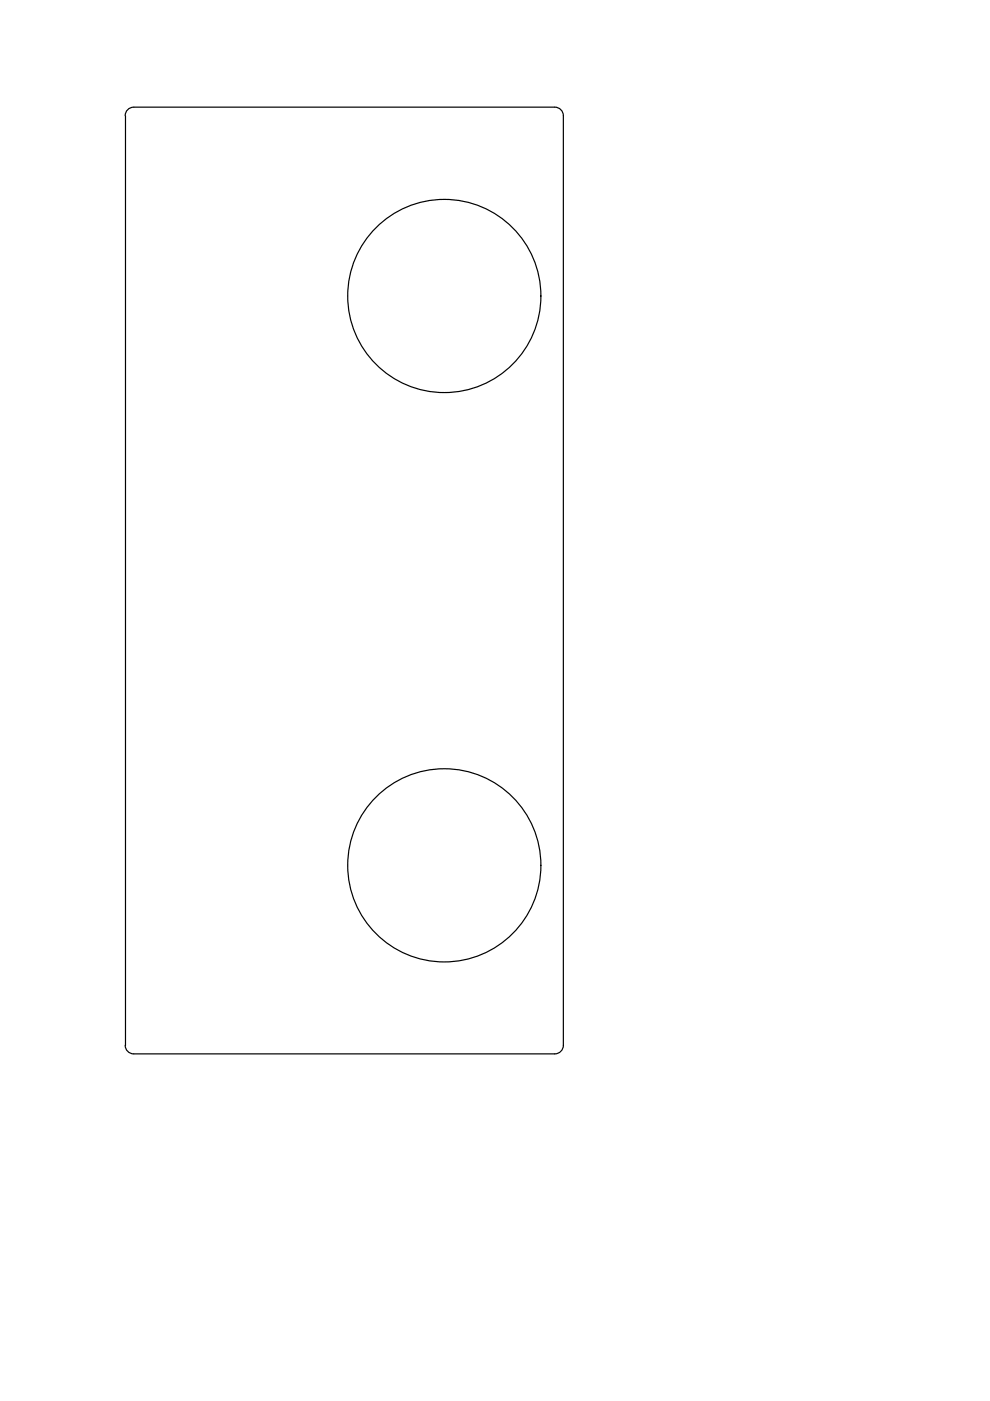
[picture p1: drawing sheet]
<svg xmlns="http://www.w3.org/2000/svg" width="210mm" height="297mm" viewBox="0 0 210 297" stroke-linecap="round" stroke-linejoin="round" font-family="sans-serif">
<!-- layer: 0 -->
<g fill="none" stroke="#000" stroke-width=".25">
<path d="M26.5 24.5a1.81 1.81 0 0 1 1.9-1.8h89.2a1.81 1.81 0 0 1 1.8 1.8v197.2M26.6 24.6v197.1M26.5 221.6a1.81 1.81 0 0 0 1.9 1.8h89.2a1.81 1.81 0 0 0 1.8-1.8"/>
<circle cx="94.2" cy="62.8" r="20.5"/>
<circle cx="94.2" cy="183.5" r="20.5"/>
</g>
</svg>
